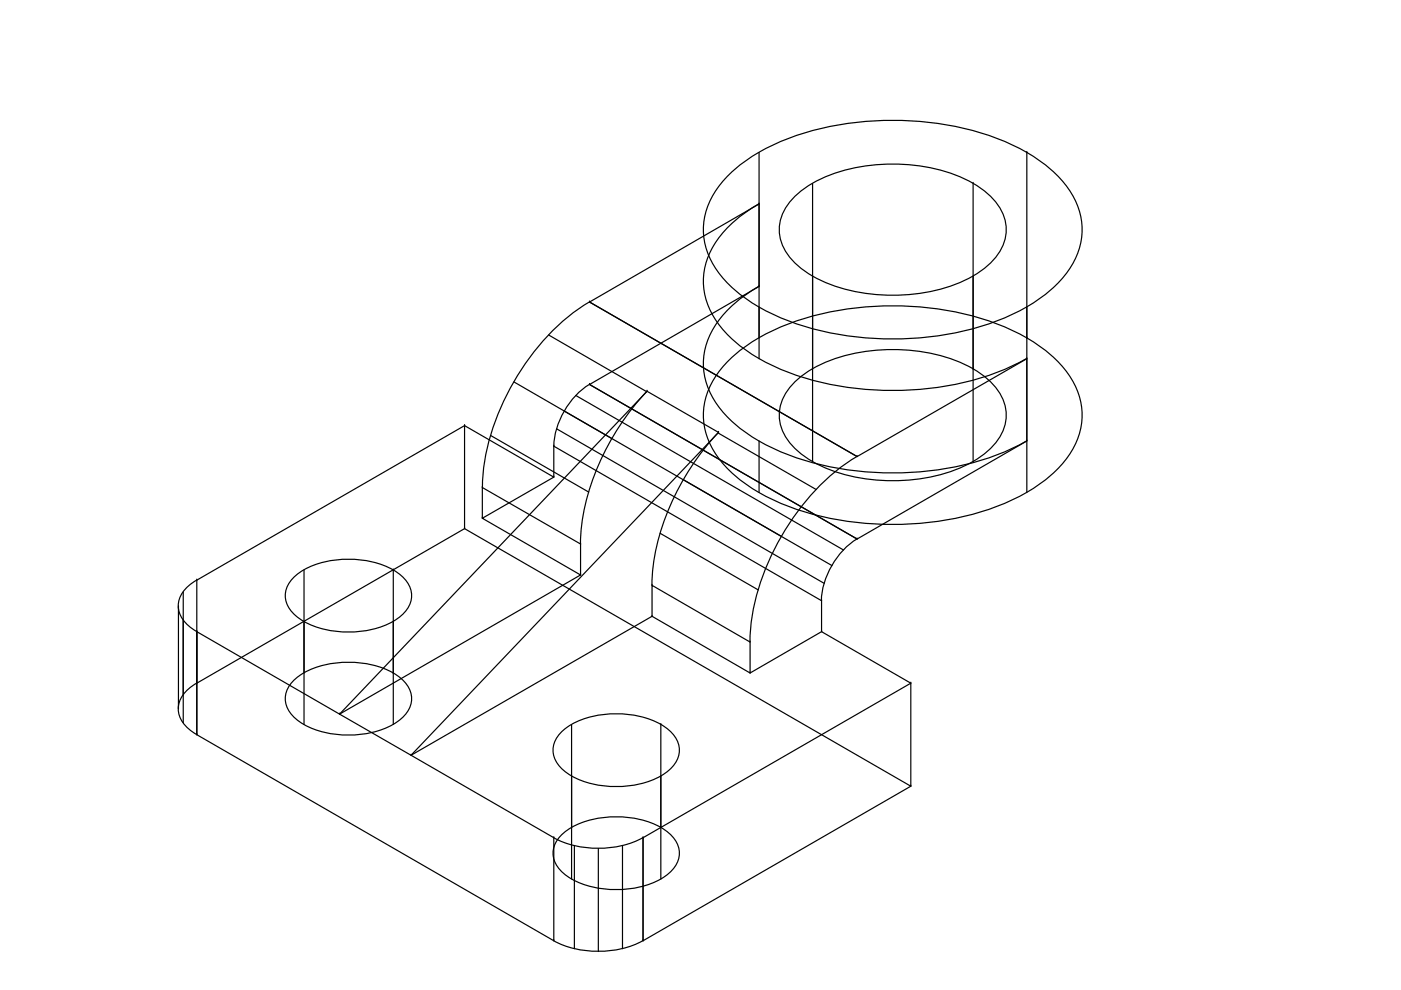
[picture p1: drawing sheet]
<svg xmlns="http://www.w3.org/2000/svg" width="297mm" height="210mm" viewBox="0 0 297 210" stroke-linecap="round" stroke-linejoin="round" font-family="sans-serif">
<!-- layer: 0 -->
<g fill="none" stroke="#000" stroke-width=".25">
<path d="M153.9 37.7a38.4 38.4 0 0 1 17.9-9.9 65.7 65.7 0 0 1 41.8 2.4 29.7 29.7 0 0 1 13.4 10.5 14.4 14.4 0 0 1-1.1 17.5 33.4 33.4 0 0 1-14.5 9.8 65.3 65.3 0 0 1-46.4-.8 29.7 29.7 0 0 1-13.4-10.6 14.4 14.4 0 0 1 1-17.4zM160.9 32.3v39.4M172.3 38.9v59M206.3 38.9h.1M206.3 38.9v59M217.7 32.3h.1M217.7 32.3v39.4M160.9 43.2a23.4 23.4 0 0 0-10.9 11.6 14.4 14.4 0 0 0 2.6 14.3 33.4 33.4 0 0 0 14.6 9.9 65.3 65.3 0 0 0 46.4-.9l4.1-2.1M160.9 43.3v17.4l-35.9 20.8 56.7 32.8 36-20.8v-17.4M160.9 43.3h.1M160.9 43.3l-35.9 20.7M168.2 42a25.7 25.7 0 0 1 14.3-6.7 37.6 37.6 0 0 1 23.8 3.6 13.5 13.5 0 0 1 6.8 7.9 9.7 9.7 0 0 1-3.9 9.7 30.8 30.8 0 0 1-18.9 6.1 34.2 34.2 0 0 1-19.6-5.1 11.7 11.7 0 0 1-5.5-8.2 9.5 9.5 0 0 1 3-7.3z"/>
<path d="M116.3 71l20.8 12M125 64a48 48 0 0 0-18.1 20.9 44.5 44.5 0 0 0-4.6 18.4M125 64h.1M125 64l56.7 32.8M153.9 77.1a38.4 38.4 0 0 1 17.9-9.9 65.7 65.7 0 0 1 41.8 2.4 29.7 29.7 0 0 1 13.4 10.5 14.4 14.4 0 0 1-1.1 17.4 33.4 33.4 0 0 1-14.5 9.9 65.3 65.3 0 0 1-46.4-.9 29.7 29.7 0 0 1-13.4-10.5 14.4 14.4 0 0 1 1-17.5zM160.9 60.7a23.4 23.4 0 0 0-10.9 11.6 14.4 14.4 0 0 0 2.6 14.3 33.4 33.4 0 0 0 14.6 9.9 65.3 65.3 0 0 0 46.4-.9l4.1-2.1M160.9 60.7h.1M160.9 65.1v11M206.3 78.2h.1M217.7 65.1v39.3M217.7 71.7h.1M217.7 76.1h.1"/>
<path d="M217.7 76.1l-36 20.7M98.5 90.2v21.9l94.6 54.6M98.5 90.2h.1M104 92.3l20.8 12M109 81l67.4 38.9M117.4 94.6v6.6l-18.9-11-56.8 32.8v21.9l56.8-32.8M117.4 94.6h.1M117.4 94.6l56.8 32.8M118 90.9l56.7 32.8M122.1 83.8l56.7 32.8M125 81.5a16.7 16.7 0 0 0-7.6 13.1M125 81.5h.1"/>
<path d="M125 81.5l56.7 32.8M137.2 83a51.5 51.5 0 0 0-14.1 30.7v1.7M137.2 83h.1M137.2 83l-65.2 68.4M137.2 83l15.1 8.7M152.3 91.8l20.7 12M152.3 91.7a51.5 51.5 0 0 0-14 30.7l-.1 1.7M152.3 91.7h.1M152.3 91.7l-65.1 68.4M160.9 93.5v10.9M168.2 81.3a25.7 25.7 0 0 1 14.3-6.6 37.6 37.6 0 0 1 23.8 3.5 13.5 13.5 0 0 1 6.8 7.9 9.7 9.7 0 0 1-3.9 9.7 30.8 30.8 0 0 1-18.9 6.1 34.2 34.2 0 0 1-19.6-5 11.7 11.7 0 0 1-5.5-8.3 9.5 9.5 0 0 1 3-7.3zM181.7 96.8a48 48 0 0 0-18.1 20.9 44.5 44.5 0 0 0-4.6 18.4"/>
<path d="M181.7 96.8h.1M217.7 93.5h.1M98.5 112.1h.1M102.3 109.9v-6.5l20.8 11.9v6.6M102.3 103.4h.1M102.3 109.9h.1M117.4 101.2l-15.1 8.7 20.8 12-51.1 29.5M117.4 101.2h.1M123.1 115.3h.1M139.9 113.1l20.9 12M181.7 114.3a16.7 16.7 0 0 0-7.5 13.1M181.7 114.3h.1"/>
<path d="M37.8 128.5v21.8M38.8 125.5v27.8M41.7 123a6.6 6.6 0 0 0-3.9 5.9 6.9 6.9 0 0 0 3.9 5M41.7 133.9l75.7 43.7v21.9l-75.7-43.7M41.7 123h.1M41.7 133.9h.1M41.7 133.9v21.9M62.4 122.3a17.9 17.9 0 0 1 12.9-3.7 16.3 16.3 0 0 1 10.1 3.7 5.1 5.1 0 0 1 0 7.9 17.9 17.9 0 0 1-13 3.8 16.3 16.3 0 0 1-10-3.8 5.1 5.1 0 0 1 0-7.9zM64.5 120.8v32.8M83.4 120.8h.1M83.4 120.8v32.8M123.1 121.9h.1"/>
<path d="M138.2 130.7v-6.6l20.8 12v6.6M138.2 124.1h.1M138.2 130.7h.1M159 136.1h.1M174.2 133.9l-15.2 8.8-20.8-12-51 29.4M174.2 127.4v6.5l18.9 11M174.2 127.4h.1M174.2 133.9h.1M41.7 144.8a6.6 6.6 0 0 0-3.9 5.9 6.9 6.9 0 0 0 3.9 5.1M41.7 155.8h.1M41.7 144.9h.1M62.4 144.2a17.9 17.9 0 0 1 12.9-3.7 16.3 16.3 0 0 1 10.1 3.7 5.1 5.1 0 0 1 0 7.9 17.9 17.9 0 0 1-13 3.7 16.3 16.3 0 0 1-10-3.7 5.1 5.1 0 0 1 0-7.9z"/>
<path d="M72 151.4h.1M83.4 142.7h.1M119.1 155.1a17.9 17.9 0 0 1 13-3.7 16.3 16.3 0 0 1 10.1 3.7 5.1 5.1 0 0 1 0 7.9 17.9 17.9 0 0 1-13 3.7 16.3 16.3 0 0 1-10.1-3.7 5.1 5.1 0 0 1 0-7.9zM121.2 153.6v32.8M140.1 153.6h.1M140.1 153.6v32.8M159 142.7h.1M193.1 144.9h.1M87.2 160.1h.1M117.4 177.6a21 21 0 0 0 18.9 0M117.4 177.6h.1M119.1 176.9a17.9 17.9 0 0 1 13-3.7 16.3 16.3 0 0 1 10.1 3.7 5.1 5.1 0 0 1 0 7.9 17.9 17.9 0 0 1-13 3.8 16.3 16.3 0 0 1-10.1-3.8 5.1 5.1 0 0 1 0-7.9z"/>
<path d="M121.8 179.3v21.9M126.9 179.9v21.8M132 179.3v21.9M136.3 177.6l56.8-32.7v21.8l-56.8 32.8M136.3 177.6h.1M136.3 177.6v21.9M140.1 175.5h.1M193.1 166.7h.1M117.4 199.4a21 21 0 0 0 18.9 0M117.4 199.5h.1M136.3 199.5h.1"/>
</g>
</svg>
